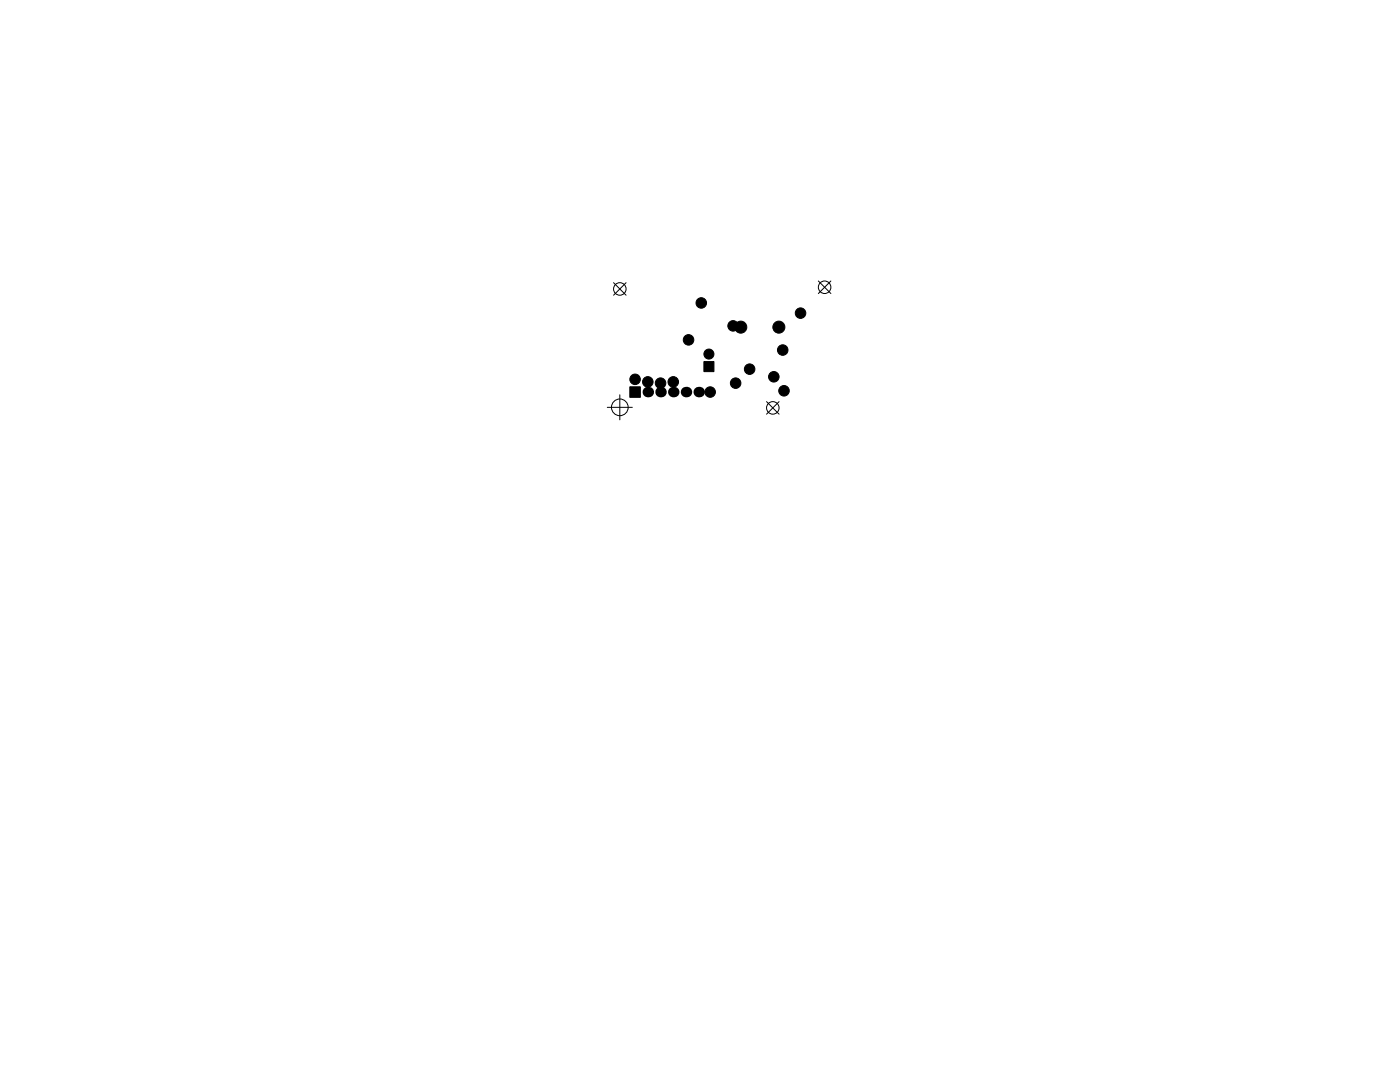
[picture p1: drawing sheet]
<svg xmlns="http://www.w3.org/2000/svg" width="279mm" height="216mm" viewBox="0 0 279 216" stroke-linecap="round" stroke-linejoin="round" font-family="sans-serif">
<g fill="none" stroke="#000" stroke-width=".2">
<path d="M122.4 56.4l2.5 2.5M124.9 56.4l-2.5 2.5M163.3 56.1l2.5 2.5M165.8 56.1l-2.5 2.5M123.7 78.8v5M121.2 81.3h5M153 80.1l2.5 2.5M155.5 80.1l-2.5 2.5"/>
<circle cx="123.7" cy="57.7" r="1.25"/>
<circle cx="164.6" cy="57.3" r="1.25"/>
<circle cx="123.7" cy="81.3" r="1.67"/>
<circle cx="154.2" cy="81.4" r="1.25"/>
</g>
<g fill="#000">
<circle cx="129.3" cy="78.2" r="1.05"/>
<circle cx="131.8" cy="78.2" r="1.05"/>
<circle cx="134.4" cy="78.2" r="1.05"/>
<circle cx="136.9" cy="78.2" r="1.05"/>
<circle cx="139.4" cy="78.2" r="1.05"/>
</g>
<g fill="#000" stroke="#000" stroke-width=".2">
<path d="M125.7 77.2h2.1v2.1h-2.1zM140.5 72.2h2v2h-2z"/>
<circle cx="126.7" cy="75.7" r="1.05"/>
<circle cx="129.3" cy="76.2" r="1.05"/>
<circle cx="131.8" cy="76.5" r="1.05"/>
<circle cx="134.4" cy="76.2" r="1.05"/>
<circle cx="137.4" cy="67.8" r="1.05"/>
<circle cx="140" cy="60.5" r="1.05"/>
<circle cx="141.5" cy="70.7" r="1"/>
<circle cx="141.7" cy="78.2" r="1.05"/>
<circle cx="146.3" cy="65" r="1.05"/>
<circle cx="146.8" cy="76.5" r="1.05"/>
<circle cx="147.8" cy="65.3" r="1.2"/>
<circle cx="149.6" cy="73.7" r="1.05"/>
<circle cx="154.4" cy="75.2" r="1.05"/>
<circle cx="155.4" cy="65.3" r="1.2"/>
<circle cx="156.2" cy="69.8" r="1.05"/>
<circle cx="156.5" cy="78" r="1.05"/>
<circle cx="159.8" cy="62.5" r="1.05"/>
</g>
</svg>
